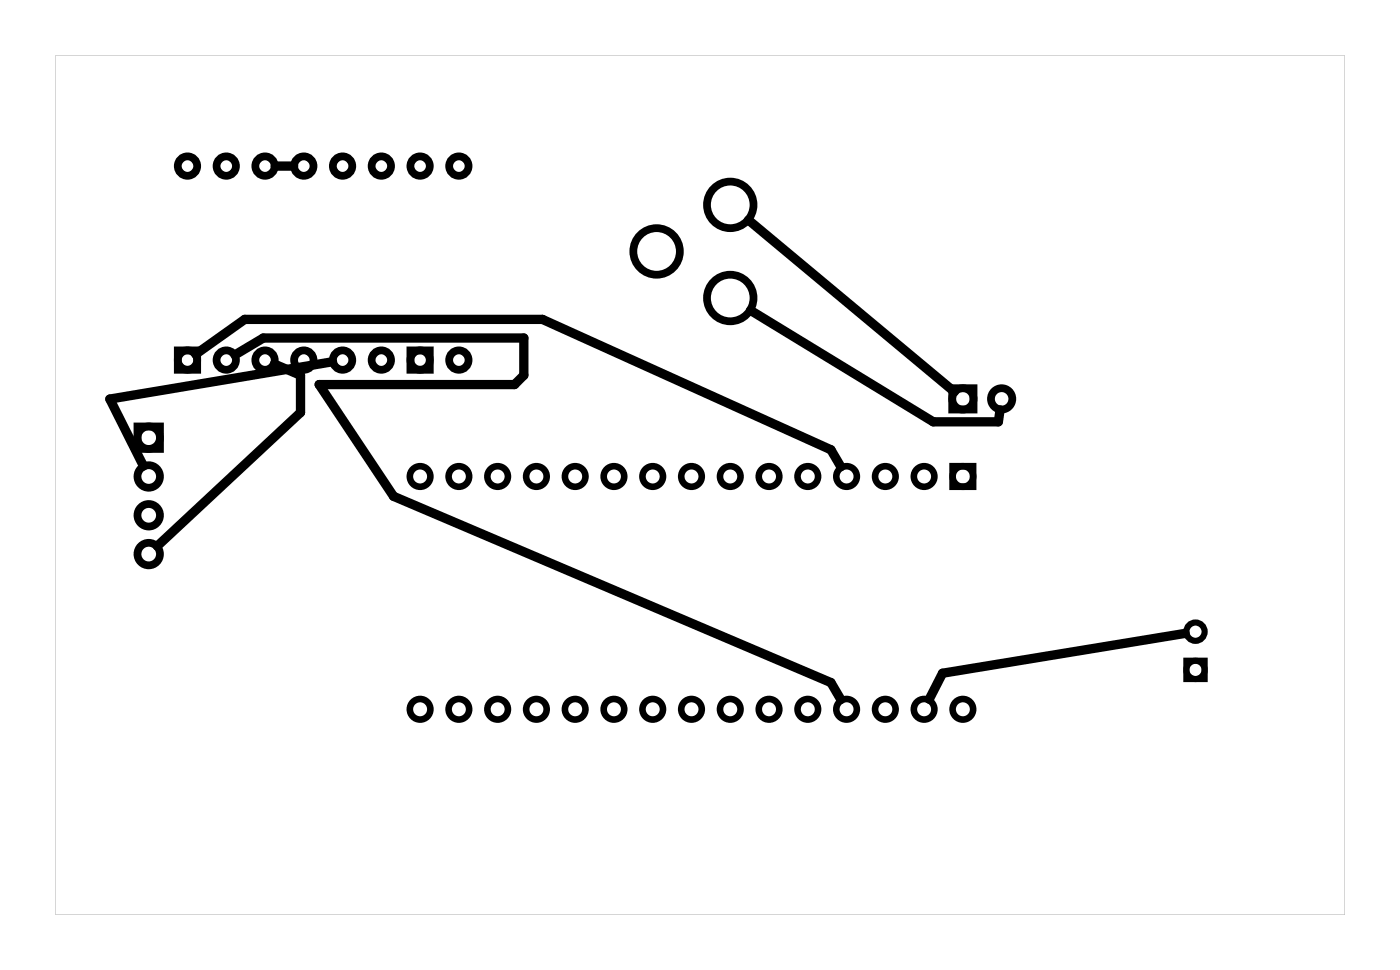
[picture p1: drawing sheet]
<svg xmlns="http://www.w3.org/2000/svg" width="92mm" height="63mm" viewBox="0 0 92 63" stroke-linecap="round" stroke-linejoin="round" font-family="sans-serif">
<path d="M3.6 3.6h84.5v56.3h-84.5zM3.6 3.6v56.3h84.5v-56.3z" fill="#000"/>
<g fill="none" stroke="#000" stroke-width=".51">
<path d="M9 27.9h1.5v1.5h-1.5zM11.6 22.9h1.3v1.3h-1.3zM26.9 22.9h1.3v1.3h-1.3zM62.4 25.4h1.4v1.4h-1.4z"/>
<circle cx="12.3" cy="10.9" r=".64"/>
<circle cx="14.8" cy="10.9" r=".64"/>
<circle cx="17.4" cy="10.9" r=".64"/>
<circle cx="19.9" cy="10.9" r=".64"/>
<circle cx="22.4" cy="10.9" r=".64"/>
<circle cx="25" cy="10.9" r=".64"/>
<circle cx="27.5" cy="10.9" r=".64"/>
<circle cx="30.1" cy="10.9" r=".64"/>
<circle cx="43" cy="16.5" r="1.52"/>
<circle cx="47.8" cy="13.4" r="1.52"/>
<circle cx="47.8" cy="19.5" r="1.52"/>
<circle cx="9.7" cy="31.2" r=".74"/>
<circle cx="9.7" cy="28.7" r=".74"/>
<circle cx="9.7" cy="33.7" r=".74"/>
<circle cx="9.7" cy="36.3" r=".74"/>
<circle cx="12.3" cy="23.6" r=".64"/>
<circle cx="14.8" cy="23.6" r=".64"/>
<circle cx="17.4" cy="23.6" r=".64"/>
<circle cx="19.9" cy="23.6" r=".64"/>
<circle cx="22.4" cy="23.6" r=".64"/>
<circle cx="25" cy="23.6" r=".64"/>
<circle cx="27.5" cy="23.6" r=".64"/>
<circle cx="30.1" cy="23.6" r=".64"/>
<circle cx="63.1" cy="26.1" r=".7"/>
<circle cx="65.6" cy="26.1" r=".7"/>
</g>
<g fill="none" stroke="#000" stroke-width=".43">
<path d="M62.4 30.5h1.4v1.4h-1.4z"/>
<circle cx="27.5" cy="31.2" r=".67"/>
<circle cx="30.1" cy="31.2" r=".67"/>
<circle cx="32.6" cy="31.2" r=".67"/>
<circle cx="35.1" cy="31.2" r=".67"/>
<circle cx="37.7" cy="31.2" r=".67"/>
<circle cx="40.2" cy="31.2" r=".67"/>
<circle cx="42.8" cy="31.2" r=".67"/>
<circle cx="45.3" cy="31.2" r=".67"/>
<circle cx="47.8" cy="31.2" r=".67"/>
<circle cx="50.4" cy="31.2" r=".67"/>
<circle cx="52.9" cy="31.2" r=".67"/>
<circle cx="55.5" cy="31.2" r=".67"/>
<circle cx="58" cy="31.2" r=".67"/>
<circle cx="60.5" cy="31.2" r=".67"/>
<circle cx="63.1" cy="31.2" r=".67"/>
<circle cx="27.5" cy="46.4" r=".67"/>
<circle cx="30.1" cy="46.4" r=".67"/>
<circle cx="32.6" cy="46.4" r=".67"/>
<circle cx="35.1" cy="46.4" r=".67"/>
<circle cx="37.7" cy="46.4" r=".67"/>
<circle cx="40.2" cy="46.4" r=".67"/>
<circle cx="42.8" cy="46.4" r=".67"/>
<circle cx="45.3" cy="46.4" r=".67"/>
<circle cx="47.8" cy="46.4" r=".67"/>
<circle cx="50.4" cy="46.4" r=".67"/>
<circle cx="52.9" cy="46.4" r=".67"/>
<circle cx="55.5" cy="46.4" r=".67"/>
<circle cx="58" cy="46.4" r=".67"/>
<circle cx="60.5" cy="46.4" r=".67"/>
<circle cx="63.1" cy="46.4" r=".67"/>
</g>
<g fill="none" stroke="#000" stroke-width=".4">
<path d="M77.7 43.3h1.2v1.2h-1.2z"/>
<circle cx="78.3" cy="43.9" r=".6"/>
<circle cx="78.3" cy="41.4" r=".6"/>
</g>
<path d="M18 10.9h1.2M49 14.4l13.5 11.2M12.8 23.2l3.2-2.3h19.5l18.9 8.5 .7 1.2M15.4 23.2l1.9-1.1h17v2.5l-.6 .6h-12.8l4.9 7.3 28.6 12.2 .7 1.1M18 23.8l1.7 .8v2.4l-9.4 8.8M21.8 23.7l-14.6 2.4 2.2 4.4M49.2 20.3l11.9 7.3h4.3l.1-.8M77.7 41.5l-15.9 2.6-.9 1.7" fill="none" stroke="#000" stroke-width=".61"/>
</svg>
